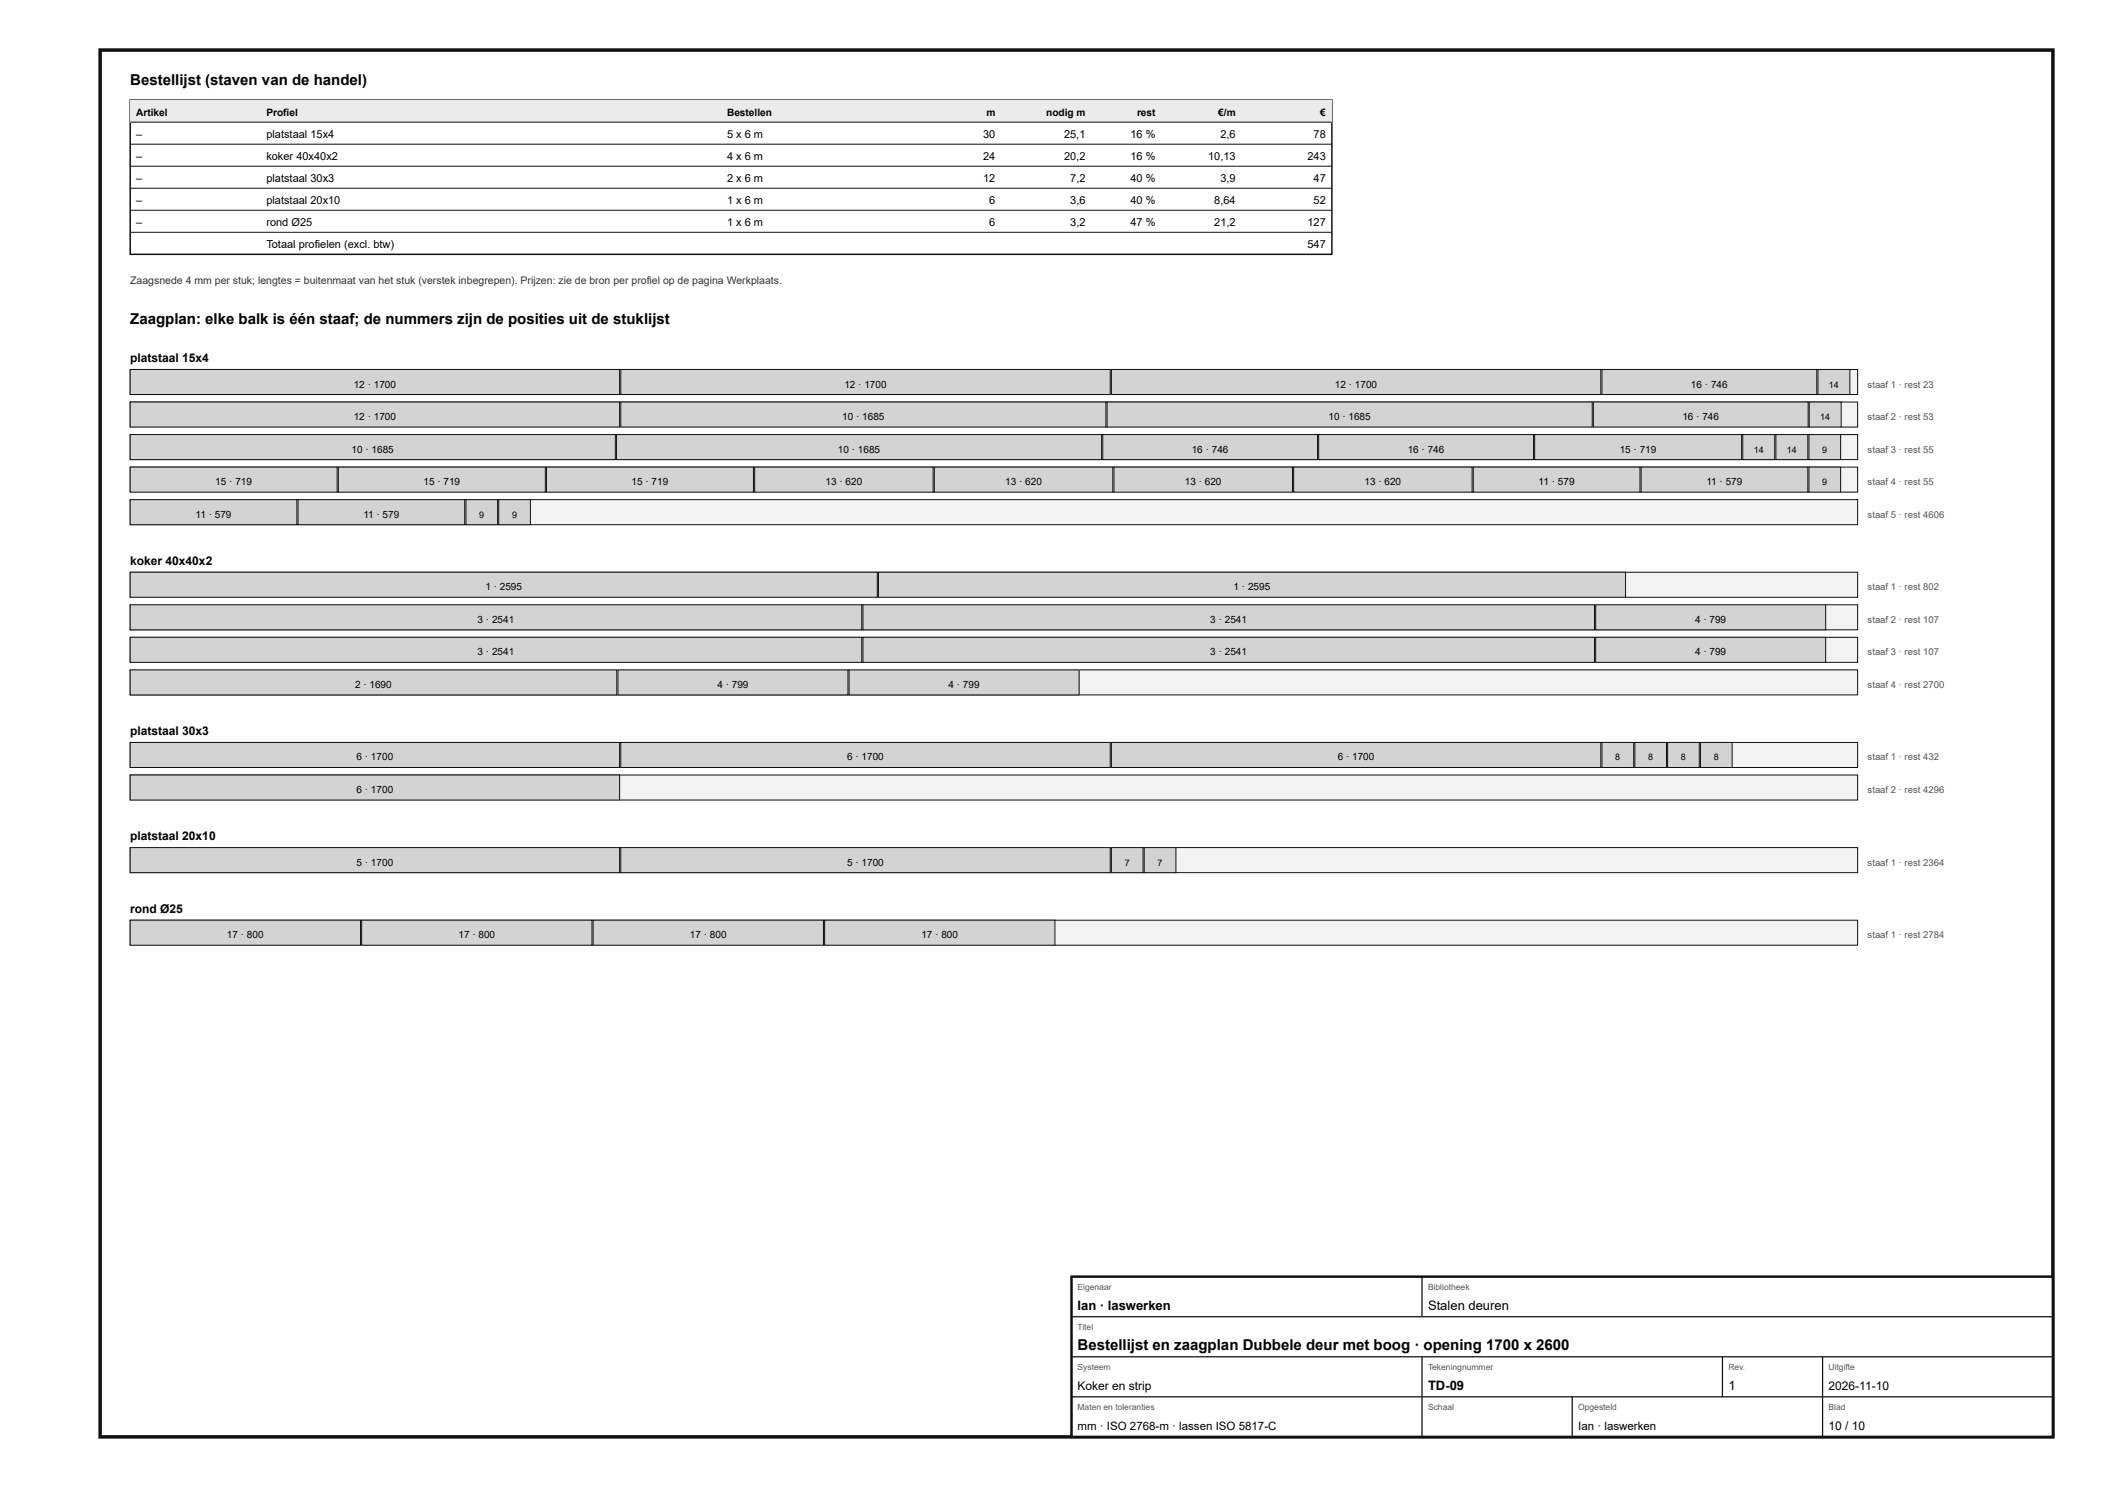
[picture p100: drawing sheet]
<svg xmlns="http://www.w3.org/2000/svg" width="420mm" height="297mm" viewBox="0 0 420 297" stroke-linecap="round" stroke-linejoin="round" font-family="sans-serif">
<defs><g id="words">
<g font-size="3">
<text x="26" y="17">Bestellijst (staven van de handel)</text>
<text x="26" y="64.8">Zaagplan: elke balk is één staaf; de nummers zijn de posities uit de stuklijst</text>
<text x="215.2" y="269.6">Bestellijst en zaagplan Dubbele deur met boog · opening 1700 x 2600</text>
</g>
<g font-size="2.6">
<text x="215.2" y="261.6">Ian · laswerken</text>
<text x="285.2" y="261.6">Stalen deuren</text>
<text x="285.2" y="277.6">TD-09</text>
<text x="345.2" y="277.6">1</text>
</g>
<g font-size="2.4">
<text x="26" y="72.3">platstaal 15x4</text>
<text x="26" y="112.8">koker 40x40x2</text>
<text x="26" y="146.8">platstaal 30x3</text>
<text x="26" y="167.8">platstaal 20x10</text>
<text x="26" y="182.3">rond Ø25</text>
<text x="215.2" y="277.6">Koker en strip</text>
<text x="365.2" y="277.6">2026-11-10</text>
<text x="365.2" y="285.6">10 / 10</text>
</g>
<g font-size="2.3">
<text x="215.2" y="285.6">mm · ISO 2768-m · lassen ISO 5817-C</text>
<text x="315.2" y="285.6">Ian · laswerken</text>
</g>
<g font-size="2.2">
<text x="27.2" y="27.5">–</text>
<text x="53.2" y="27.5">platstaal 15x4</text>
<text x="145.2" y="27.5">5 x 6 m</text>
<text x="196.3" y="27.5">30</text>
<text x="212.5" y="27.5">25,1</text>
<text x="225.8" y="27.5">16 %</text>
<text x="243.7" y="27.5">2,6</text>
<text x="262.3" y="27.5">78</text>
<text x="27.2" y="31.9">–</text>
<text x="53.2" y="31.9">koker 40x40x2</text>
<text x="145.2" y="31.9">4 x 6 m</text>
<text x="196.3" y="31.9">24</text>
<text x="212.5" y="31.9">20,2</text>
<text x="225.8" y="31.9">16 %</text>
<text x="241.3" y="31.9">10,13</text>
<text x="261.1" y="31.9">243</text>
<text x="27.2" y="36.3">–</text>
<text x="27.2" y="40.7">–</text>
<text x="53.2" y="36.3">platstaal 30x3</text>
<text x="53.2" y="40.7">platstaal 20x10</text>
<text x="145.2" y="36.3">2 x 6 m</text>
<text x="145.2" y="40.7">1 x 6 m</text>
<text x="196.3" y="36.3">12</text>
<text x="197.6" y="40.7">6</text>
<text x="213.7" y="36.3">7,2</text>
<text x="213.7" y="40.7">3,6</text>
<text x="225.8" y="36.3">40 %</text>
<text x="225.8" y="40.7">40 %</text>
<text x="242.5" y="40.7">8,64</text>
<text x="243.7" y="36.3">3,9</text>
<text x="262.3" y="36.3">47</text>
<text x="262.3" y="40.7">52</text>
<text x="27.2" y="45.1">–</text>
<text x="53.2" y="45.1">rond Ø25</text>
<text x="145.2" y="45.1">1 x 6 m</text>
<text x="197.6" y="45.1">6</text>
<text x="213.7" y="45.1">3,2</text>
<text x="225.8" y="45.1">47 %</text>
<text x="242.5" y="45.1">21,2</text>
<text x="261.1" y="45.1">127</text>
<text x="53.2" y="49.5">Totaal profielen (excl. btw)</text>
<text x="261.1" y="49.5">547</text>
</g>
<text font-size="2.1" fill="#333" x="26" y="56.8">Zaagsnede 4 mm per stuk; lengtes = buitenmaat van het stuk (verstek inbegrepen). Prijzen: zie de bron per profiel op de pagina Werkplaats.</text>
<g font-size="2">
<text x="27.2" y="23.1">Artikel</text>
<text x="53.2" y="23.1">Profiel</text>
<text x="145.2" y="23.1">Bestellen</text>
<text x="197" y="23.1">m</text>
<text x="208.9" y="23.1">nodig m</text>
<text x="227.1" y="23.1">rest</text>
<text x="243.3" y="23.1">€/m</text>
<text x="263.7" y="23.1">€</text>
<text x="70.7" y="77.4">12 · 1700</text>
<text x="168.6" y="77.4">12 · 1700</text>
<text x="266.6" y="77.4">12 · 1700</text>
<text x="337.7" y="77.4">16 · 746</text>
<text x="70.7" y="83.9">12 · 1700</text>
<text x="168.2" y="83.9">10 · 1685</text>
<text x="265.3" y="83.9">10 · 1685</text>
<text x="336" y="83.9">16 · 746</text>
<text x="70.2" y="90.4">10 · 1685</text>
<text x="167.3" y="90.4">10 · 1685</text>
<text x="238" y="90.4">16 · 746</text>
<text x="281.1" y="90.4">16 · 746</text>
<text x="323.5" y="90.4">15 · 719</text>
<text x="43" y="96.9">15 · 719</text>
<text x="84.6" y="96.9">15 · 719</text>
<text x="126.1" y="96.9">15 · 719</text>
<text x="164.9" y="96.9">13 · 620</text>
<text x="200.8" y="96.9">13 · 620</text>
<text x="236.6" y="96.9">13 · 620</text>
<text x="272.5" y="96.9">13 · 620</text>
<text x="307.3" y="96.9">11 · 579</text>
<text x="340.8" y="96.9">11 · 579</text>
<text x="39.1" y="103.4">11 · 579</text>
<text x="72.6" y="103.4">11 · 579</text>
<text x="96.9" y="117.9">1 · 2595</text>
<text x="246.4" y="117.9">1 · 2595</text>
<text x="95.4" y="124.4">3 · 2541</text>
<text x="241.7" y="124.4">3 · 2541</text>
<text x="338.5" y="124.4">4 · 799</text>
<text x="95.4" y="130.9">3 · 2541</text>
<text x="241.7" y="130.9">3 · 2541</text>
<text x="338.5" y="130.9">4 · 799</text>
<text x="70.9" y="137.4">2 · 1690</text>
<text x="143.3" y="137.4">4 · 799</text>
<text x="189.4" y="137.4">4 · 799</text>
<text x="71.2" y="151.9">6 · 1700</text>
<text x="169.2" y="151.9">6 · 1700</text>
<text x="267.2" y="151.9">6 · 1700</text>
<text x="71.2" y="158.4">6 · 1700</text>
<text x="71.2" y="172.9">5 · 1700</text>
<text x="169.2" y="172.9">5 · 1700</text>
<text x="45.3" y="187.4">17 · 800</text>
<text x="91.6" y="187.4">17 · 800</text>
<text x="137.8" y="187.4">17 · 800</text>
<text x="184" y="187.4">17 · 800</text>
</g>
<g font-size="1.9" fill="#555">
<text x="373" y="77.4">staaf 1 · rest 23</text>
<text x="373" y="83.9">staaf 2 · rest 53</text>
<text x="373" y="90.4">staaf 3 · rest 55</text>
<text x="373" y="96.9">staaf 4 · rest 55</text>
<text x="373" y="103.4">staaf 5 · rest 4606</text>
<text x="373" y="117.9">staaf 1 · rest 802</text>
<text x="373" y="124.4">staaf 2 · rest 107</text>
<text x="373" y="130.9">staaf 3 · rest 107</text>
<text x="373" y="137.4">staaf 4 · rest 2700</text>
<text x="373" y="151.9">staaf 1 · rest 432</text>
<text x="373" y="158.4">staaf 2 · rest 4296</text>
<text x="373" y="172.9">staaf 1 · rest 2364</text>
<text x="373" y="187.4">staaf 1 · rest 2784</text>
</g>
<g font-size="1.8">
<text x="365.2" y="77.4">14</text>
<text x="363.5" y="83.9">14</text>
<text x="350.2" y="90.4">14</text>
<text x="356.9" y="90.4">14</text>
<text x="363.9" y="90.4">9</text>
<text x="363.9" y="96.9">9</text>
<text x="95.7" y="103.4">9</text>
<text x="102.3" y="103.4">9</text>
<text x="322.6" y="151.9">8</text>
<text x="329.1" y="151.9">8</text>
<text x="335.7" y="151.9">8</text>
<text x="342.3" y="151.9">8</text>
<text x="224.6" y="172.9">7</text>
<text x="231.2" y="172.9">7</text>
</g>
<g font-size="1.7" fill="#555">
<text x="215.2" y="257.6">Eigenaar</text>
<text x="285.2" y="257.6">Bibliotheek</text>
<text x="215.2" y="265.6">Titel</text>
<text x="215.2" y="273.6">Systeem</text>
<text x="285.2" y="273.6">Tekeningnummer</text>
<text x="345.2" y="273.6">Rev.</text>
<text x="365.2" y="273.6">Uitgifte</text>
<text x="215.2" y="281.6">Maten en toleranties</text>
<text x="285.2" y="281.6">Schaal</text>
<text x="315.2" y="281.6">Opgesteld</text>
<text x="365.2" y="281.6">Blad</text>
</g>
</g></defs>
<path d="M20 10h390v277h-390z" fill="none" stroke="#111" stroke-width=".7" stroke-linecap="butt"/>
<path d="M26 20h240v30.8h-240z" fill="none" stroke="#111" stroke-width=".3"/>
<path d="M26 20h240v4.4h-240z" fill="#e9ecee"/>
<path d="M26 24.4h240M26 28.8h240M26 33.2h240M26 37.6h240M26 42h240M26 46.4h240" fill="none" stroke="#111" stroke-width=".2"/>
<path d="M26 73.8h345v5h-345z" fill="#f2f3f3"/>
<path d="M26 73.8h345v5h-345z" fill="none" stroke="#111" stroke-width=".2"/>
<path d="M26 73.8h97.7v5h-97.7z" fill="#cfd4d7"/>
<path d="M26 73.8h97.7v5h-97.7z" fill="none" stroke="#111" stroke-width=".2"/>
<path d="M124 73.8h97.7v5h-97.7z" fill="#cfd4d7"/>
<path d="M124 73.8h97.7v5h-97.7z" fill="none" stroke="#111" stroke-width=".2"/>
<path d="M222 73.8h97.7v5h-97.7z" fill="#cfd4d7"/>
<path d="M222 73.8h97.7v5h-97.7z" fill="none" stroke="#111" stroke-width=".2"/>
<path d="M319.9 73.8h42.9v5h-42.9z" fill="#cfd4d7"/>
<path d="M319.9 73.8h42.9v5h-42.9z" fill="none" stroke="#111" stroke-width=".2"/>
<path d="M363.1 73.8h6.3v5h-6.3z" fill="#cfd4d7"/>
<path d="M363.1 73.8h6.3v5h-6.3z" fill="none" stroke="#111" stroke-width=".2"/>
<path d="M26 80.3h345v5h-345z" fill="#f2f3f3"/>
<path d="M26 80.3h345v5h-345z" fill="none" stroke="#111" stroke-width=".2"/>
<path d="M26 80.3h97.7v5h-97.7z" fill="#cfd4d7"/>
<path d="M26 80.3h97.7v5h-97.7z" fill="none" stroke="#111" stroke-width=".2"/>
<path d="M124 80.3h96.9v5h-96.9z" fill="#cfd4d7"/>
<path d="M124 80.3h96.9v5h-96.9z" fill="none" stroke="#111" stroke-width=".2"/>
<path d="M221.1 80.3h96.9v5h-96.9z" fill="#cfd4d7"/>
<path d="M221.1 80.3h96.9v5h-96.9z" fill="none" stroke="#111" stroke-width=".2"/>
<path d="M318.2 80.3h42.9v5h-42.9z" fill="#cfd4d7"/>
<path d="M318.2 80.3h42.9v5h-42.9z" fill="none" stroke="#111" stroke-width=".2"/>
<path d="M361.3 80.3h6.4v5h-6.4z" fill="#cfd4d7"/>
<path d="M361.3 80.3h6.4v5h-6.4z" fill="none" stroke="#111" stroke-width=".2"/>
<path d="M26 86.8h345v5h-345z" fill="#f2f3f3"/>
<path d="M26 86.8h345v5h-345z" fill="none" stroke="#111" stroke-width=".2"/>
<path d="M26 86.8h96.9v5h-96.9z" fill="#cfd4d7"/>
<path d="M26 86.8h96.9v5h-96.9z" fill="none" stroke="#111" stroke-width=".2"/>
<path d="M123.1 86.8h96.9v5h-96.9z" fill="#cfd4d7"/>
<path d="M123.1 86.8h96.9v5h-96.9z" fill="none" stroke="#111" stroke-width=".2"/>
<path d="M220.2 86.8h42.9v5h-42.9z" fill="#cfd4d7"/>
<path d="M220.2 86.8h42.9v5h-42.9z" fill="none" stroke="#111" stroke-width=".2"/>
<path d="M263.4 86.8h42.9v5h-42.9z" fill="#cfd4d7"/>
<path d="M263.4 86.8h42.9v5h-42.9z" fill="none" stroke="#111" stroke-width=".2"/>
<path d="M306.5 86.8h41.3v5h-41.3z" fill="#cfd4d7"/>
<path d="M306.5 86.8h41.3v5h-41.3z" fill="none" stroke="#111" stroke-width=".2"/>
<path d="M348.1 86.8h6.3v5h-6.3z" fill="#cfd4d7"/>
<path d="M348.1 86.8h6.3v5h-6.3z" fill="none" stroke="#111" stroke-width=".2"/>
<path d="M354.7 86.8h6.3v5h-6.3z" fill="#cfd4d7"/>
<path d="M354.7 86.8h6.3v5h-6.3z" fill="none" stroke="#111" stroke-width=".2"/>
<path d="M361.3 86.8h6.3v5h-6.3z" fill="#cfd4d7"/>
<path d="M361.3 86.8h6.3v5h-6.3z" fill="none" stroke="#111" stroke-width=".2"/>
<path d="M26 93.3h345v5h-345z" fill="#f2f3f3"/>
<path d="M26 93.3h345v5h-345z" fill="none" stroke="#111" stroke-width=".2"/>
<path d="M26 93.3h41.3v5h-41.3z" fill="#cfd4d7"/>
<path d="M26 93.3h41.3v5h-41.3z" fill="none" stroke="#111" stroke-width=".2"/>
<path d="M67.6 93.3h41.3v5h-41.3z" fill="#cfd4d7"/>
<path d="M67.6 93.3h41.3v5h-41.3z" fill="none" stroke="#111" stroke-width=".2"/>
<path d="M109.1 93.3h41.4v5h-41.4z" fill="#cfd4d7"/>
<path d="M109.1 93.3h41.4v5h-41.4z" fill="none" stroke="#111" stroke-width=".2"/>
<path d="M150.7 93.3h35.7v5h-35.7z" fill="#cfd4d7"/>
<path d="M150.7 93.3h35.7v5h-35.7z" fill="none" stroke="#111" stroke-width=".2"/>
<path d="M186.6 93.3h35.6v5h-35.6z" fill="#cfd4d7"/>
<path d="M186.6 93.3h35.6v5h-35.6z" fill="none" stroke="#111" stroke-width=".2"/>
<path d="M222.5 93.3h35.6v5h-35.6z" fill="#cfd4d7"/>
<path d="M222.5 93.3h35.6v5h-35.6z" fill="none" stroke="#111" stroke-width=".2"/>
<path d="M258.4 93.3h35.6v5h-35.6z" fill="#cfd4d7"/>
<path d="M258.4 93.3h35.6v5h-35.6z" fill="none" stroke="#111" stroke-width=".2"/>
<path d="M294.2 93.3h33.3v5h-33.3z" fill="#cfd4d7"/>
<path d="M294.2 93.3h33.3v5h-33.3z" fill="none" stroke="#111" stroke-width=".2"/>
<path d="M327.8 93.3h33.2v5h-33.2z" fill="#cfd4d7"/>
<path d="M327.8 93.3h33.2v5h-33.2z" fill="none" stroke="#111" stroke-width=".2"/>
<path d="M361.3 93.3h6.3v5h-6.3z" fill="#cfd4d7"/>
<path d="M361.3 93.3h6.3v5h-6.3z" fill="none" stroke="#111" stroke-width=".2"/>
<path d="M26 99.8h345v5h-345z" fill="#f2f3f3"/>
<path d="M26 99.8h345v5h-345z" fill="none" stroke="#111" stroke-width=".2"/>
<path d="M26 99.8h33.3v5h-33.3z" fill="#cfd4d7"/>
<path d="M26 99.8h33.3v5h-33.3z" fill="none" stroke="#111" stroke-width=".2"/>
<path d="M59.5 99.8h33.3v5h-33.3z" fill="#cfd4d7"/>
<path d="M59.5 99.8h33.3v5h-33.3z" fill="none" stroke="#111" stroke-width=".2"/>
<path d="M93 99.8h6.4v5h-6.4z" fill="#cfd4d7"/>
<path d="M93 99.8h6.4v5h-6.4z" fill="none" stroke="#111" stroke-width=".2"/>
<path d="M99.6 99.8h6.3v5h-6.3z" fill="#cfd4d7"/>
<path d="M99.6 99.8h6.3v5h-6.3z" fill="none" stroke="#111" stroke-width=".2"/>
<path d="M26 114.3h345v5h-345z" fill="#f2f3f3"/>
<path d="M26 114.3h345v5h-345z" fill="none" stroke="#111" stroke-width=".2"/>
<path d="M26 114.3h149.2v5h-149.2z" fill="#cfd4d7"/>
<path d="M26 114.3h149.2v5h-149.2z" fill="none" stroke="#111" stroke-width=".2"/>
<path d="M175.4 114.3h149.2v5h-149.2z" fill="#cfd4d7"/>
<path d="M175.4 114.3h149.2v5h-149.2z" fill="none" stroke="#111" stroke-width=".2"/>
<path d="M26 120.8h345v5h-345z" fill="#f2f3f3"/>
<path d="M26 120.8h345v5h-345z" fill="none" stroke="#111" stroke-width=".2"/>
<path d="M26 120.8h146.1v5h-146.1z" fill="#cfd4d7"/>
<path d="M26 120.8h146.1v5h-146.1z" fill="none" stroke="#111" stroke-width=".2"/>
<path d="M172.3 120.8h146.1v5h-146.1z" fill="#cfd4d7"/>
<path d="M172.3 120.8h146.1v5h-146.1z" fill="none" stroke="#111" stroke-width=".2"/>
<path d="M318.7 120.8h45.9v5h-45.9z" fill="#cfd4d7"/>
<path d="M318.7 120.8h45.9v5h-45.9z" fill="none" stroke="#111" stroke-width=".2"/>
<path d="M26 127.3h345v5h-345z" fill="#f2f3f3"/>
<path d="M26 127.3h345v5h-345z" fill="none" stroke="#111" stroke-width=".2"/>
<path d="M26 127.3h146.1v5h-146.1z" fill="#cfd4d7"/>
<path d="M26 127.3h146.1v5h-146.1z" fill="none" stroke="#111" stroke-width=".2"/>
<path d="M172.3 127.3h146.1v5h-146.1z" fill="#cfd4d7"/>
<path d="M172.3 127.3h146.1v5h-146.1z" fill="none" stroke="#111" stroke-width=".2"/>
<path d="M318.7 127.3h45.9v5h-45.9z" fill="#cfd4d7"/>
<path d="M318.7 127.3h45.9v5h-45.9z" fill="none" stroke="#111" stroke-width=".2"/>
<path d="M26 133.8h345v5h-345z" fill="#f2f3f3"/>
<path d="M26 133.8h345v5h-345z" fill="none" stroke="#111" stroke-width=".2"/>
<path d="M26 133.8h97.2v5h-97.2z" fill="#cfd4d7"/>
<path d="M26 133.8h97.2v5h-97.2z" fill="none" stroke="#111" stroke-width=".2"/>
<path d="M123.4 133.8h45.9v5h-45.9z" fill="#cfd4d7"/>
<path d="M123.4 133.8h45.9v5h-45.9z" fill="none" stroke="#111" stroke-width=".2"/>
<path d="M169.6 133.8h45.9v5h-45.9z" fill="#cfd4d7"/>
<path d="M169.6 133.8h45.9v5h-45.9z" fill="none" stroke="#111" stroke-width=".2"/>
<path d="M26 148.3h345v5h-345z" fill="#f2f3f3"/>
<path d="M26 148.3h345v5h-345z" fill="none" stroke="#111" stroke-width=".2"/>
<path d="M26 148.3h97.7v5h-97.7z" fill="#cfd4d7"/>
<path d="M26 148.3h97.7v5h-97.7z" fill="none" stroke="#111" stroke-width=".2"/>
<path d="M124 148.3h97.7v5h-97.7z" fill="#cfd4d7"/>
<path d="M124 148.3h97.7v5h-97.7z" fill="none" stroke="#111" stroke-width=".2"/>
<path d="M222 148.3h97.7v5h-97.7z" fill="#cfd4d7"/>
<path d="M222 148.3h97.7v5h-97.7z" fill="none" stroke="#111" stroke-width=".2"/>
<path d="M319.9 148.3h6.4v5h-6.4z" fill="#cfd4d7"/>
<path d="M319.9 148.3h6.4v5h-6.4z" fill="none" stroke="#111" stroke-width=".2"/>
<path d="M326.5 148.3h6.3v5h-6.3z" fill="#cfd4d7"/>
<path d="M326.5 148.3h6.3v5h-6.3z" fill="none" stroke="#111" stroke-width=".2"/>
<path d="M333 148.3h6.4v5h-6.4z" fill="#cfd4d7"/>
<path d="M333 148.3h6.4v5h-6.4z" fill="none" stroke="#111" stroke-width=".2"/>
<path d="M339.6 148.3h6.3v5h-6.3z" fill="#cfd4d7"/>
<path d="M339.6 148.3h6.3v5h-6.3z" fill="none" stroke="#111" stroke-width=".2"/>
<path d="M26 154.8h345v5h-345z" fill="#f2f3f3"/>
<path d="M26 154.8h345v5h-345z" fill="none" stroke="#111" stroke-width=".2"/>
<path d="M26 154.8h97.7v5h-97.7z" fill="#cfd4d7"/>
<path d="M26 154.8h97.7v5h-97.7z" fill="none" stroke="#111" stroke-width=".2"/>
<path d="M26 169.3h345v5h-345z" fill="#f2f3f3"/>
<path d="M26 169.3h345v5h-345z" fill="none" stroke="#111" stroke-width=".2"/>
<path d="M26 169.3h97.7v5h-97.7z" fill="#cfd4d7"/>
<path d="M26 169.3h97.7v5h-97.7z" fill="none" stroke="#111" stroke-width=".2"/>
<path d="M124 169.3h97.7v5h-97.7z" fill="#cfd4d7"/>
<path d="M124 169.3h97.7v5h-97.7z" fill="none" stroke="#111" stroke-width=".2"/>
<path d="M222 169.3h6.3v5h-6.3z" fill="#cfd4d7"/>
<path d="M222 169.3h6.3v5h-6.3z" fill="none" stroke="#111" stroke-width=".2"/>
<path d="M228.5 169.3h6.3v5h-6.3z" fill="#cfd4d7"/>
<path d="M228.5 169.3h6.3v5h-6.3z" fill="none" stroke="#111" stroke-width=".2"/>
<path d="M26 183.8h345v5h-345z" fill="#f2f3f3"/>
<path d="M26 183.8h345v5h-345z" fill="none" stroke="#111" stroke-width=".2"/>
<path d="M26 183.8h46v5h-46z" fill="#cfd4d7"/>
<path d="M26 183.8h46v5h-46z" fill="none" stroke="#111" stroke-width=".2"/>
<path d="M72.2 183.8h46v5h-46z" fill="#cfd4d7"/>
<path d="M72.2 183.8h46v5h-46z" fill="none" stroke="#111" stroke-width=".2"/>
<path d="M118.5 183.8h46v5h-46z" fill="#cfd4d7"/>
<path d="M118.5 183.8h46v5h-46z" fill="none" stroke="#111" stroke-width=".2"/>
<path d="M164.7 183.8h46v5h-46z" fill="#cfd4d7"/>
<path d="M164.7 183.8h46v5h-46z" fill="none" stroke="#111" stroke-width=".2"/>
<path d="M214 255h196v32h-196z" fill="#fff"/>
<path d="M214 255h196v32h-196z" fill="none" stroke="#111" stroke-width=".5"/>
<path d="M284 255v8M214 263h196M214 271h196M214 279h196M284 271v16M314 279v8M344 271v8M364 271v16" fill="none" stroke="#111" stroke-width=".25"/>
<use href="#words"/>
</svg>
